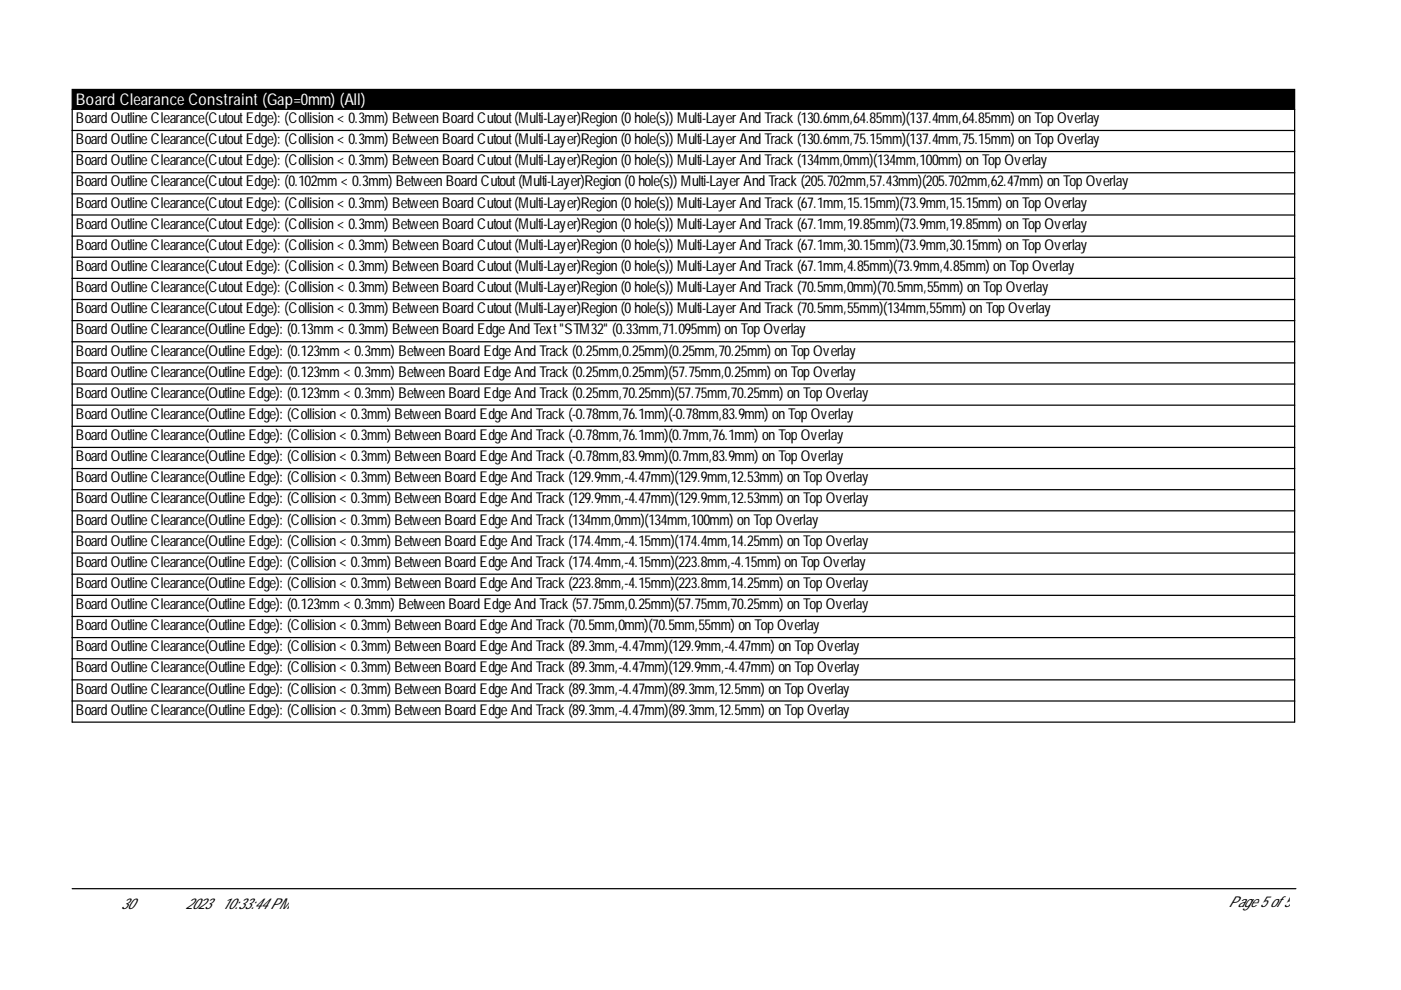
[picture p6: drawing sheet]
<svg xmlns="http://www.w3.org/2000/svg" width="297mm" height="210mm" viewBox="0 0 297 210" stroke-linecap="round" stroke-linejoin="round" font-family="sans-serif">
<defs><g id="words">
<text font-size="3.4" fill="#fff" x="16.1" y="22.2">Board Clearance Constraint (Gap=0mm) (All)</text>
<g font-size="3.2">
<text x="16.1" y="26.1">BoardOutlineClearance(CutoutEdge): (Collision&lt; 0.3mm) BetweenBoardCutout(Multi-Layer)Region(0hole(s)) Multi-LayerAndTrack(130.6mm,64.85mm)(137.4mm,64.85mm) onTopOverlay</text>
<text x="16.1" y="30.6">BoardOutlineClearance(CutoutEdge): (Collision&lt; 0.3mm) BetweenBoardCutout(Multi-Layer)Region(0hole(s)) Multi-LayerAndTrack(130.6mm,75.15mm)(137.4mm,75.15mm) onTopOverlay</text>
<text x="16.1" y="35.1">BoardOutlineClearance(CutoutEdge): (Collision&lt; 0.3mm) BetweenBoardCutout(Multi-Layer)Region(0hole(s)) Multi-LayerAndTrack(134mm,0mm)(134mm,100mm) onTopOverlay</text>
<text x="16.1" y="39.5">BoardOutlineClearance(CutoutEdge): (0.102mm&lt; 0.3mm) BetweenBoardCutout(Multi-Layer)Region(0hole(s)) Multi-LayerAndTrack(205.702mm,57.43mm)(205.702mm,62.47mm) onTopOverlay</text>
<text x="16.1" y="44">BoardOutlineClearance(CutoutEdge): (Collision&lt; 0.3mm) BetweenBoardCutout(Multi-Layer)Region(0hole(s)) Multi-LayerAndTrack(67.1mm,15.15mm)(73.9mm,15.15mm) onTopOverlay</text>
<text x="16.1" y="48.5">BoardOutlineClearance(CutoutEdge): (Collision&lt; 0.3mm) BetweenBoardCutout(Multi-Layer)Region(0hole(s)) Multi-LayerAndTrack(67.1mm,19.85mm)(73.9mm,19.85mm) onTopOverlay</text>
<text x="16.1" y="53">BoardOutlineClearance(CutoutEdge): (Collision&lt; 0.3mm) BetweenBoardCutout(Multi-Layer)Region(0hole(s)) Multi-LayerAndTrack(67.1mm,30.15mm)(73.9mm,30.15mm) onTopOverlay</text>
<text x="16.1" y="57.5">BoardOutlineClearance(CutoutEdge): (Collision&lt; 0.3mm) BetweenBoardCutout(Multi-Layer)Region(0hole(s)) Multi-LayerAndTrack(67.1mm,4.85mm)(73.9mm,4.85mm) onTopOverlay</text>
<text x="16.1" y="61.9">BoardOutlineClearance(CutoutEdge): (Collision&lt; 0.3mm) BetweenBoardCutout(Multi-Layer)Region(0hole(s)) Multi-LayerAndTrack(70.5mm,0mm)(70.5mm,55mm) onTopOverlay</text>
<text x="16.1" y="66.4">BoardOutlineClearance(CutoutEdge): (Collision&lt; 0.3mm) BetweenBoardCutout(Multi-Layer)Region(0hole(s)) Multi-LayerAndTrack(70.5mm,55mm)(134mm,55mm) onTopOverlay</text>
<text x="16.1" y="70.9">BoardOutlineClearance(OutlineEdge): (0.13mm&lt; 0.3mm) BetweenBoardEdgeAndText&quot;STM32&quot; (0.33mm,71.095mm) onTopOverlay</text>
<text x="16.1" y="75.4">BoardOutlineClearance(OutlineEdge): (0.123mm&lt; 0.3mm) BetweenBoardEdgeAndTrack(0.25mm,0.25mm)(0.25mm,70.25mm) onTopOverlay</text>
<text x="16.1" y="79.9">BoardOutlineClearance(OutlineEdge): (0.123mm&lt; 0.3mm) BetweenBoardEdgeAndTrack(0.25mm,0.25mm)(57.75mm,0.25mm) onTopOverlay</text>
<text x="16.1" y="84.3">BoardOutlineClearance(OutlineEdge): (0.123mm&lt; 0.3mm) BetweenBoardEdgeAndTrack(0.25mm,70.25mm)(57.75mm,70.25mm) onTopOverlay</text>
<text x="16.1" y="88.8">BoardOutlineClearance(OutlineEdge): (Collision&lt; 0.3mm) BetweenBoardEdgeAndTrack(-0.78mm,76.1mm)(-0.78mm,83.9mm) onTopOverlay</text>
<text x="16.1" y="93.3">BoardOutlineClearance(OutlineEdge): (Collision&lt; 0.3mm) BetweenBoardEdgeAndTrack(-0.78mm,76.1mm)(0.7mm,76.1mm) onTopOverlay</text>
<text x="16.1" y="97.8">BoardOutlineClearance(OutlineEdge): (Collision&lt; 0.3mm) BetweenBoardEdgeAndTrack(-0.78mm,83.9mm)(0.7mm,83.9mm) onTopOverlay</text>
<text x="16.1" y="102.3">BoardOutlineClearance(OutlineEdge): (Collision&lt; 0.3mm) BetweenBoardEdgeAndTrack(129.9mm,-4.47mm)(129.9mm,12.53mm) onTopOverlay</text>
<text x="16.1" y="106.7">BoardOutlineClearance(OutlineEdge): (Collision&lt; 0.3mm) BetweenBoardEdgeAndTrack(129.9mm,-4.47mm)(129.9mm,12.53mm) onTopOverlay</text>
<text x="16.1" y="111.2">BoardOutlineClearance(OutlineEdge): (Collision&lt; 0.3mm) BetweenBoardEdgeAndTrack(134mm,0mm)(134mm,100mm) onTopOverlay</text>
<text x="16.1" y="115.7">BoardOutlineClearance(OutlineEdge): (Collision&lt; 0.3mm) BetweenBoardEdgeAndTrack(174.4mm,-4.15mm)(174.4mm,14.25mm) onTopOverlay</text>
<text x="16.1" y="120.2">BoardOutlineClearance(OutlineEdge): (Collision&lt; 0.3mm) BetweenBoardEdgeAndTrack(174.4mm,-4.15mm)(223.8mm,-4.15mm) onTopOverlay</text>
<text x="16.1" y="124.7">BoardOutlineClearance(OutlineEdge): (Collision&lt; 0.3mm) BetweenBoardEdgeAndTrack(223.8mm,-4.15mm)(223.8mm,14.25mm) onTopOverlay</text>
<text x="16.1" y="129.1">BoardOutlineClearance(OutlineEdge): (0.123mm&lt; 0.3mm) BetweenBoardEdgeAndTrack(57.75mm,0.25mm)(57.75mm,70.25mm) onTopOverlay</text>
<text x="16.1" y="133.6">BoardOutlineClearance(OutlineEdge): (Collision&lt; 0.3mm) BetweenBoardEdgeAndTrack(70.5mm,0mm)(70.5mm,55mm) onTopOverlay</text>
<text x="16.1" y="138.1">BoardOutlineClearance(OutlineEdge): (Collision&lt; 0.3mm) BetweenBoardEdgeAndTrack(89.3mm,-4.47mm)(129.9mm,-4.47mm) onTopOverlay</text>
<text x="16.1" y="142.6">BoardOutlineClearance(OutlineEdge): (Collision&lt; 0.3mm) BetweenBoardEdgeAndTrack(89.3mm,-4.47mm)(129.9mm,-4.47mm) onTopOverlay</text>
<text x="16.1" y="147.1">BoardOutlineClearance(OutlineEdge): (Collision&lt; 0.3mm) BetweenBoardEdgeAndTrack(89.3mm,-4.47mm)(89.3mm,12.5mm) onTopOverlay</text>
<text x="16.1" y="151.5">BoardOutlineClearance(OutlineEdge): (Collision&lt; 0.3mm) BetweenBoardEdgeAndTrack(89.3mm,-4.47mm)(89.3mm,12.5mm) onTopOverlay</text>
<text x="25.6" y="192.6">30</text>
<text x="39.3" y="192.6">2023</text>
<text x="47" y="192.6">10:33:44PM</text>
<text x="260.5" y="192.4">Page5of5</text>
</g>
</g></defs>
<path d="M15.3 19h259.2v4.2h-259.2z" fill="#000" stroke="#000" stroke-width=".26"/>
<g fill="none" stroke="#000" stroke-width=".26">
<path d="M15.3 27.7h259.2M15.3 23.2v129.9h259.2v-129.9M15.3 32.1h259.2M15.3 36.6h259.2M15.3 41.1h259.2M15.3 45.6h259.2M15.3 50.1h259.2M15.3 54.5h259.2M15.3 59h259.2M15.3 63.5h259.2M15.3 68h259.2M15.3 72.5h259.2"/>
<path d="M15.3 76.9h259.2M15.3 81.4h259.2M15.3 85.9h259.2M15.3 90.4h259.2M15.3 94.9h259.2M15.3 99.3h259.2M15.3 103.8h259.2M15.3 108.3h259.2M15.3 112.8h259.2M15.3 117.3h259.2M15.3 121.7h259.2M15.3 126.2h259.2"/>
<path d="M15.3 130.7h259.2M15.3 135.2h259.2M15.3 139.7h259.2M15.3 144.1h259.2M15.3 148.6h259.2M15.3 188.4h259.5"/>
</g>
<use href="#words"/>
</svg>
